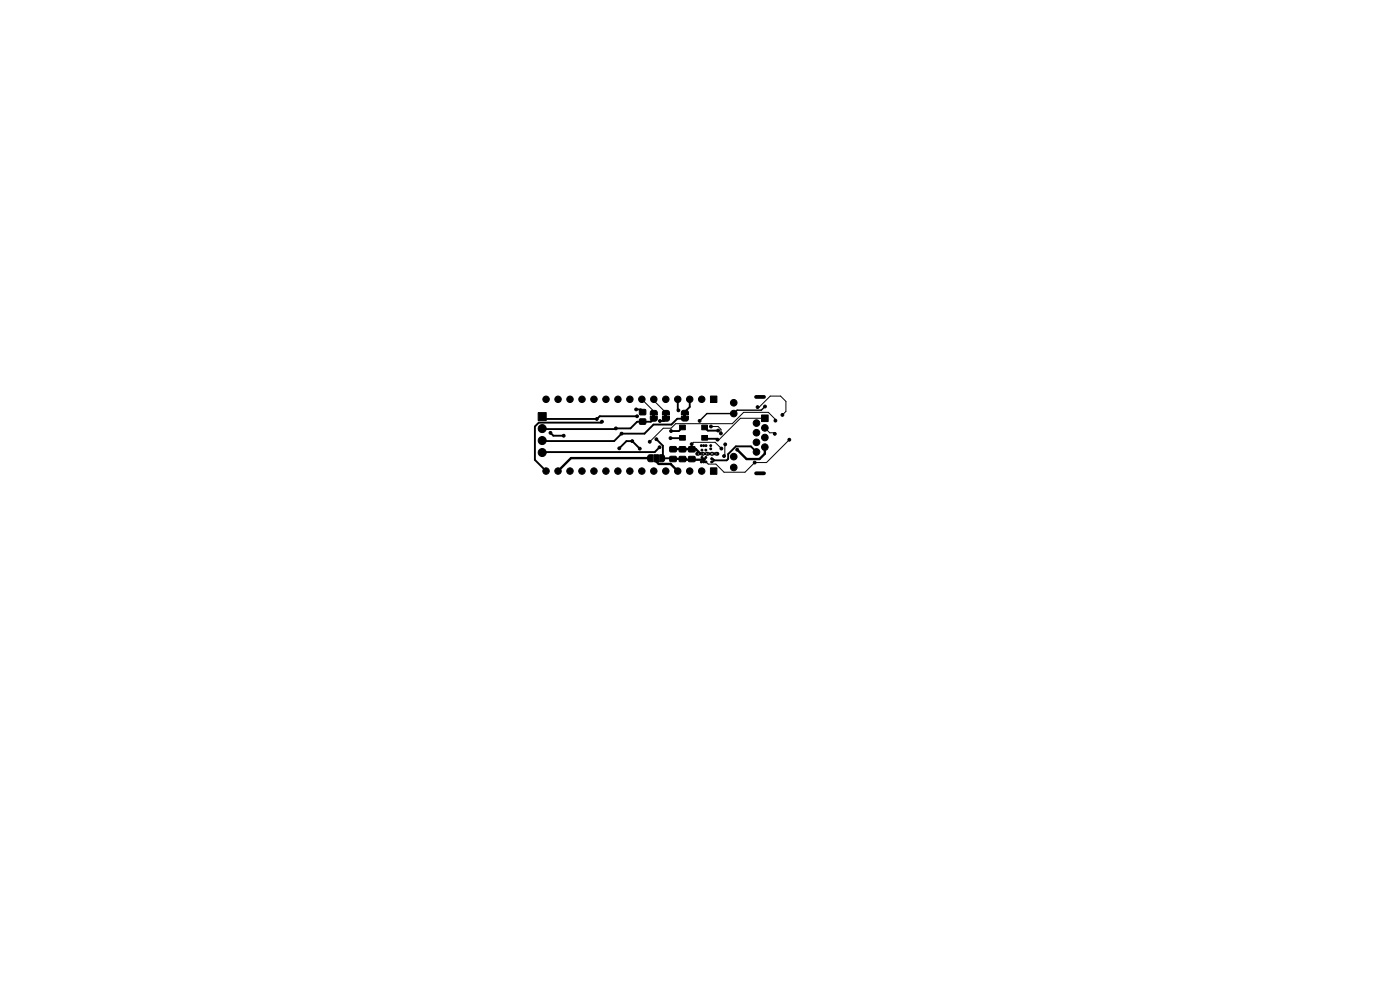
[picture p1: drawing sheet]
<svg xmlns="http://www.w3.org/2000/svg" width="297mm" height="210mm" viewBox="0 0 297 210" stroke-linecap="round" stroke-linejoin="round" font-family="sans-serif">
<path d="M138.4 88h.6v.5h-.6zM141 88h.6v.5h-.6zM145 87.9h.6v.5h-.6zM147.6 96l.7-.1 .3 .2-.2 .2-.2-.2v.4l.2-.2 .2 .1-.3 .3h-.4a.42 .42 0 0 1-.4-.3 .42 .42 0 0 1 .1-.4zM148.6 96.1l.2-.2h.5l.3 .2-.2 .2-.2-.2v.3l.2-.1 .2 .1-.3 .3h-.4l-.3-.3 .1-.1 .2 .2v-.4l-.2 .2zM149.6 96.1l.2-.2h.5l.3 .2-.2 .2-.2-.2v.3l.2-.1 .2 .1-.3 .3h-.4l-.3-.3 .1-.1 .2 .2v-.4l-.2 .2zM150.8 95.9h.5l.3 .2-.2 .2-.2-.2v.4l.2-.2 .2 .1-.3 .3h-.5l-.2-.3 .1-.1 .2 .1v-.3l-.2 .2-.1-.2zM151.6 96.1l.2-.2h.4a.42 .42 0 0 1 .4 .4 .42 .42 0 0 1-.4 .4h-.4l-.2-.3 .1-.1 .2 .2v-.4l-.2 .2z" fill="#000"/>
<g fill="#000" stroke="#000" stroke-width=".21">
<path d="M114.2 87.5h1.7v1.7h-1.7zM135.7 86.9h1.3v1.1h-1.3zM135.7 88.9h1.3v1.1h-1.3zM137.6 96.6l.8-.1v1.5h-.6l-.3-.2-.1-.9zM138.1 87.2l.3-.1h.7l.3 .3v.7h-1.5zM137.9 88.4h1.5v.6l-.4 .3h-.7l-.3-.3zM138.7 96.5h1v1.5h-1zM139.9 96.5h.8l.3 .3v.7l-.3 .4-.8 .1zM140.6 87.2l.4-.1h.7l.3 .3v.7h-1.5zM140.5 88.4h1.5v.6l-.4 .3h-.8l-.2-.3zM142.1 96.9h1.3v1h-1.3zM142.1 94.8h1.3v1h-1.3z"/>
<path d="M144.2 92.4h1.2v1h-1.2zM144.2 90.2h1.2v1h-1.2zM144.1 96.9h1.3v1h-1.3zM144.1 94.8h1.3v1h-1.3zM144.7 87.1h1.2l.1 .4v.5h-1.5l.1-.5zM144.5 88.3h1.5v.7l-.4 .3h-.7l-.3-.3zM146.1 96.9h1.3v1h-1.3zM146.1 94.8h1.3v1h-1.3zM148.9 92.4h1.2v1h-1.2zM148.9 90.2h1.2v1h-1.2zM150.7 99.2h1.4v1.4h-1.4zM150.7 84h1.4v1.4h-1.4z"/>
<path d="M161.6 88h1.4v1.4h-1.4z"/>
<circle cx="115" cy="90.9" r=".85"/>
<circle cx="115" cy="93.5" r=".85"/>
<circle cx="115" cy="96" r=".85"/>
<circle cx="115.8" cy="99.9" r=".68"/>
<circle cx="115.8" cy="84.7" r=".68"/>
<circle cx="116.8" cy="91.8" r=".3"/>
<circle cx="118.4" cy="99.9" r=".68"/>
<circle cx="118.4" cy="84.7" r=".68"/>
<circle cx="119.6" cy="92.4" r=".3"/>
<circle cx="120.9" cy="99.9" r=".68"/>
<circle cx="120.9" cy="84.7" r=".68"/>
<circle cx="123.5" cy="99.9" r=".68"/>
<circle cx="123.5" cy="84.7" r=".68"/>
<circle cx="126" cy="99.9" r=".68"/>
<circle cx="126" cy="84.7" r=".68"/>
<circle cx="126.6" cy="88.9" r=".3"/>
<circle cx="127.7" cy="89.4" r=".3"/>
<circle cx="128.5" cy="99.9" r=".68"/>
<circle cx="128.5" cy="84.7" r=".68"/>
<circle cx="130.7" cy="90.9" r=".3"/>
<circle cx="131.1" cy="99.9" r=".68"/>
<circle cx="131.1" cy="84.7" r=".68"/>
<circle cx="131.4" cy="95.1" r=".3"/>
<circle cx="131.9" cy="92" r=".3"/>
<circle cx="133.6" cy="99.9" r=".68"/>
<circle cx="133.6" cy="84.7" r=".68"/>
<circle cx="134.1" cy="93.6" r=".3"/>
<circle cx="134.9" cy="86.8" r=".3"/>
<circle cx="135.2" cy="88.3" r=".3"/>
<circle cx="135.7" cy="95.2" r=".3"/>
<circle cx="136.2" cy="99.9" r=".68"/>
<circle cx="136.2" cy="84.7" r=".68"/>
<circle cx="137.8" cy="93.7" r=".3"/>
<circle cx="138.7" cy="99.9" r=".68"/>
<circle cx="138.7" cy="84.7" r=".68"/>
<circle cx="139.2" cy="93.2" r=".3"/>
<circle cx="139.9" cy="94.9" r=".3"/>
<circle cx="140" cy="89.3" r=".3"/>
<circle cx="141.2" cy="99.9" r=".68"/>
<circle cx="141.2" cy="84.7" r=".68"/>
<circle cx="142.2" cy="92.9" r=".3"/>
<circle cx="142.4" cy="91.4" r=".3"/>
<circle cx="143.8" cy="99.9" r=".68"/>
<circle cx="143.8" cy="84.7" r=".68"/>
<circle cx="143.9" cy="87" r=".3"/>
<circle cx="145.2" cy="97.4" r=".3"/>
<circle cx="146.3" cy="99.9" r=".68"/>
<circle cx="146.3" cy="84.7" r=".68"/>
<circle cx="146.7" cy="94.2" r=".3"/>
<circle cx="148.4" cy="89.3" r=".3"/>
<circle cx="148.6" cy="96.3" r=".2"/>
<circle cx="148.8" cy="98" r=".2"/>
<circle cx="148.8" cy="94.5" r=".2"/>
<circle cx="148.9" cy="99.9" r=".68"/>
<circle cx="148.9" cy="84.7" r=".68"/>
<circle cx="148.9" cy="97" r=".2"/>
<circle cx="148.9" cy="95.5" r=".2"/>
<circle cx="149.3" cy="98" r=".2"/>
<circle cx="149.3" cy="94.5" r=".2"/>
<circle cx="149.3" cy="97.5" r=".3"/>
<circle cx="149.6" cy="96.3" r=".2"/>
<circle cx="149.7" cy="97" r=".2"/>
<circle cx="149.7" cy="95.5" r=".2"/>
<circle cx="149.8" cy="94.5" r=".2"/>
<circle cx="149.8" cy="98" r=".2"/>
<circle cx="150.6" cy="96.3" r=".2"/>
<circle cx="150.8" cy="94.5" r=".2"/>
<circle cx="150.8" cy="95.2" r=".2"/>
<circle cx="150.8" cy="90.5" r=".3"/>
<circle cx="151" cy="97.3" r=".2"/>
<circle cx="151" cy="98" r=".2"/>
<circle cx="151.6" cy="96.3" r=".2"/>
<circle cx="152.2" cy="93.3" r=".3"/>
<circle cx="152.3" cy="91.3" r=".3"/>
<circle cx="152.9" cy="91.9" r=".3"/>
<circle cx="153" cy="95.2" r=".3"/>
<circle cx="153.6" cy="96.7" r=".3"/>
<circle cx="153.9" cy="94.3" r=".3"/>
<circle cx="155.7" cy="99.2" r=".7"/>
<circle cx="155.7" cy="87.7" r=".7"/>
<circle cx="155.7" cy="96.9" r=".7"/>
<circle cx="155.7" cy="85.4" r=".7"/>
<circle cx="156.4" cy="95.4" r=".3"/>
<circle cx="160.1" cy="98.1" r=".3"/>
<circle cx="160.5" cy="89.7" r=".7"/>
<circle cx="160.5" cy="93.8" r=".7"/>
<circle cx="160.5" cy="95.9" r=".7"/>
<circle cx="160.5" cy="91.8" r=".7"/>
<circle cx="160.7" cy="86.4" r=".3"/>
<circle cx="162.3" cy="92.8" r=".7"/>
<circle cx="162.3" cy="90.8" r=".7"/>
<circle cx="162.3" cy="94.8" r=".7"/>
<circle cx="162.3" cy="86.2" r=".3"/>
<circle cx="164.4" cy="92" r=".3"/>
<circle cx="164.5" cy="89.2" r=".3"/>
<circle cx="166" cy="88" r=".3"/>
<circle cx="167.4" cy="93.3" r=".3"/>
</g>
<path d="M160.4 84.2h1.7M160.4 100.4h1.7" fill="none" stroke="#000" stroke-width=".8"/>
<g fill="none" stroke="#000" stroke-width=".4">
<path d="M116.8 91.8l.6 .6h2.2M127.7 89.5l-.2 .2h-13.2l-.8 .8v7.1l2.3 2.3M131.4 95.1l1.5-1.5h1.2l1.6 1.6M134.9 86.9h1l.4 .5M135.1 88.3h-7.9l-.6 .6h-11.1l-.5-.5M138.7 84.7h.1M138.7 87.5v.1M138.7 88.8l-.6 .7h-2.9l-1.5 1.4h-3.1l-.1 .1-15.5-.1M139.3 93.2l1.3 1.4v2.5l-.1 .1M139.9 94.9l-1 1-23.9 .1M140.5 97.2h.1M140.5 97.2h2.1l.2 .2"/>
<path d="M141.2 84.7h.1M141.2 87.3h.1M141.3 88.9l-.5 .4h-.8M143.8 99.9h.1M143.8 84.7v2.2l.1 .1M144.8 92.9h-2.6M144.8 90.7l-.8 .7h-1.6M145.3 88.8h-1.6l-1.3 1.3h-3.8l-1.9 1.9h-4.8l-1.6 1.6-15.3-.1M146.3 84.7v1.6l-1 1.1v.1M149.5 92.9l.2 .2h2.3l.2 .2M149.5 90.7l.7 .7 2.2-.1M151 97.3l.5 .4"/>
<path d="M160.5 95.9l-1.2-1.2h-3.2l-1.6 1.6v1.1l-.3 .3h-2.7l-.5 .2"/>
</g>
<path d="M137.9 97.2h-16.8l-2.7 2.7M139.2 97.2v.7l.6 .5h2.5l1.5 1.5M142.8 95.3h4.8l1 1M145.2 97.4h.1M145.2 97.3v.1M145.2 97.4l.1 .1h4M145.2 97.3h.1M145.5 95.3h.1M145.5 97.3l-2.7 .1M162.3 94.9v1.3l-1.2 1.2h-2.7l-2-2" fill="none" stroke="#000" stroke-width=".5"/>
<path d="M162.3 86.2l-.8 .8h-5.1l-.7 .7h-5.7l-1.6 1.6" fill="none" stroke="#000" stroke-width=".3"/>
<path d="M136.2 84.7l2.5 2.5v.4M138.7 84.7v.3l2.6 2.6M146.7 94.2l.4-.4h4.6l1.3 1.4M150.8 90.5h1.5l.7 .6-.1 .8M153.9 94.3l-.1 2.2-.2 .2M160.7 86.4h.4l2.3-2.4h2.2l1.1 1.2v2.1l-.7 .7M162.3 90.8l1 1h.8l.3 .2M162.3 88.7h-5.2l-4.6 4.6h-.3M164.5 89.2v-.2l-1.5-1.5h-5.2l-2.5 2.4h-12l-.9 .9h-1.7l-2.9 2.9M167.4 93.3l-4.8 4.8h-2.5l-2.1 2.1h-4.4l-1.7-1.7h-1.7l-.4-.5h-1" fill="none" stroke="#000" stroke-width=".21"/>
</svg>
